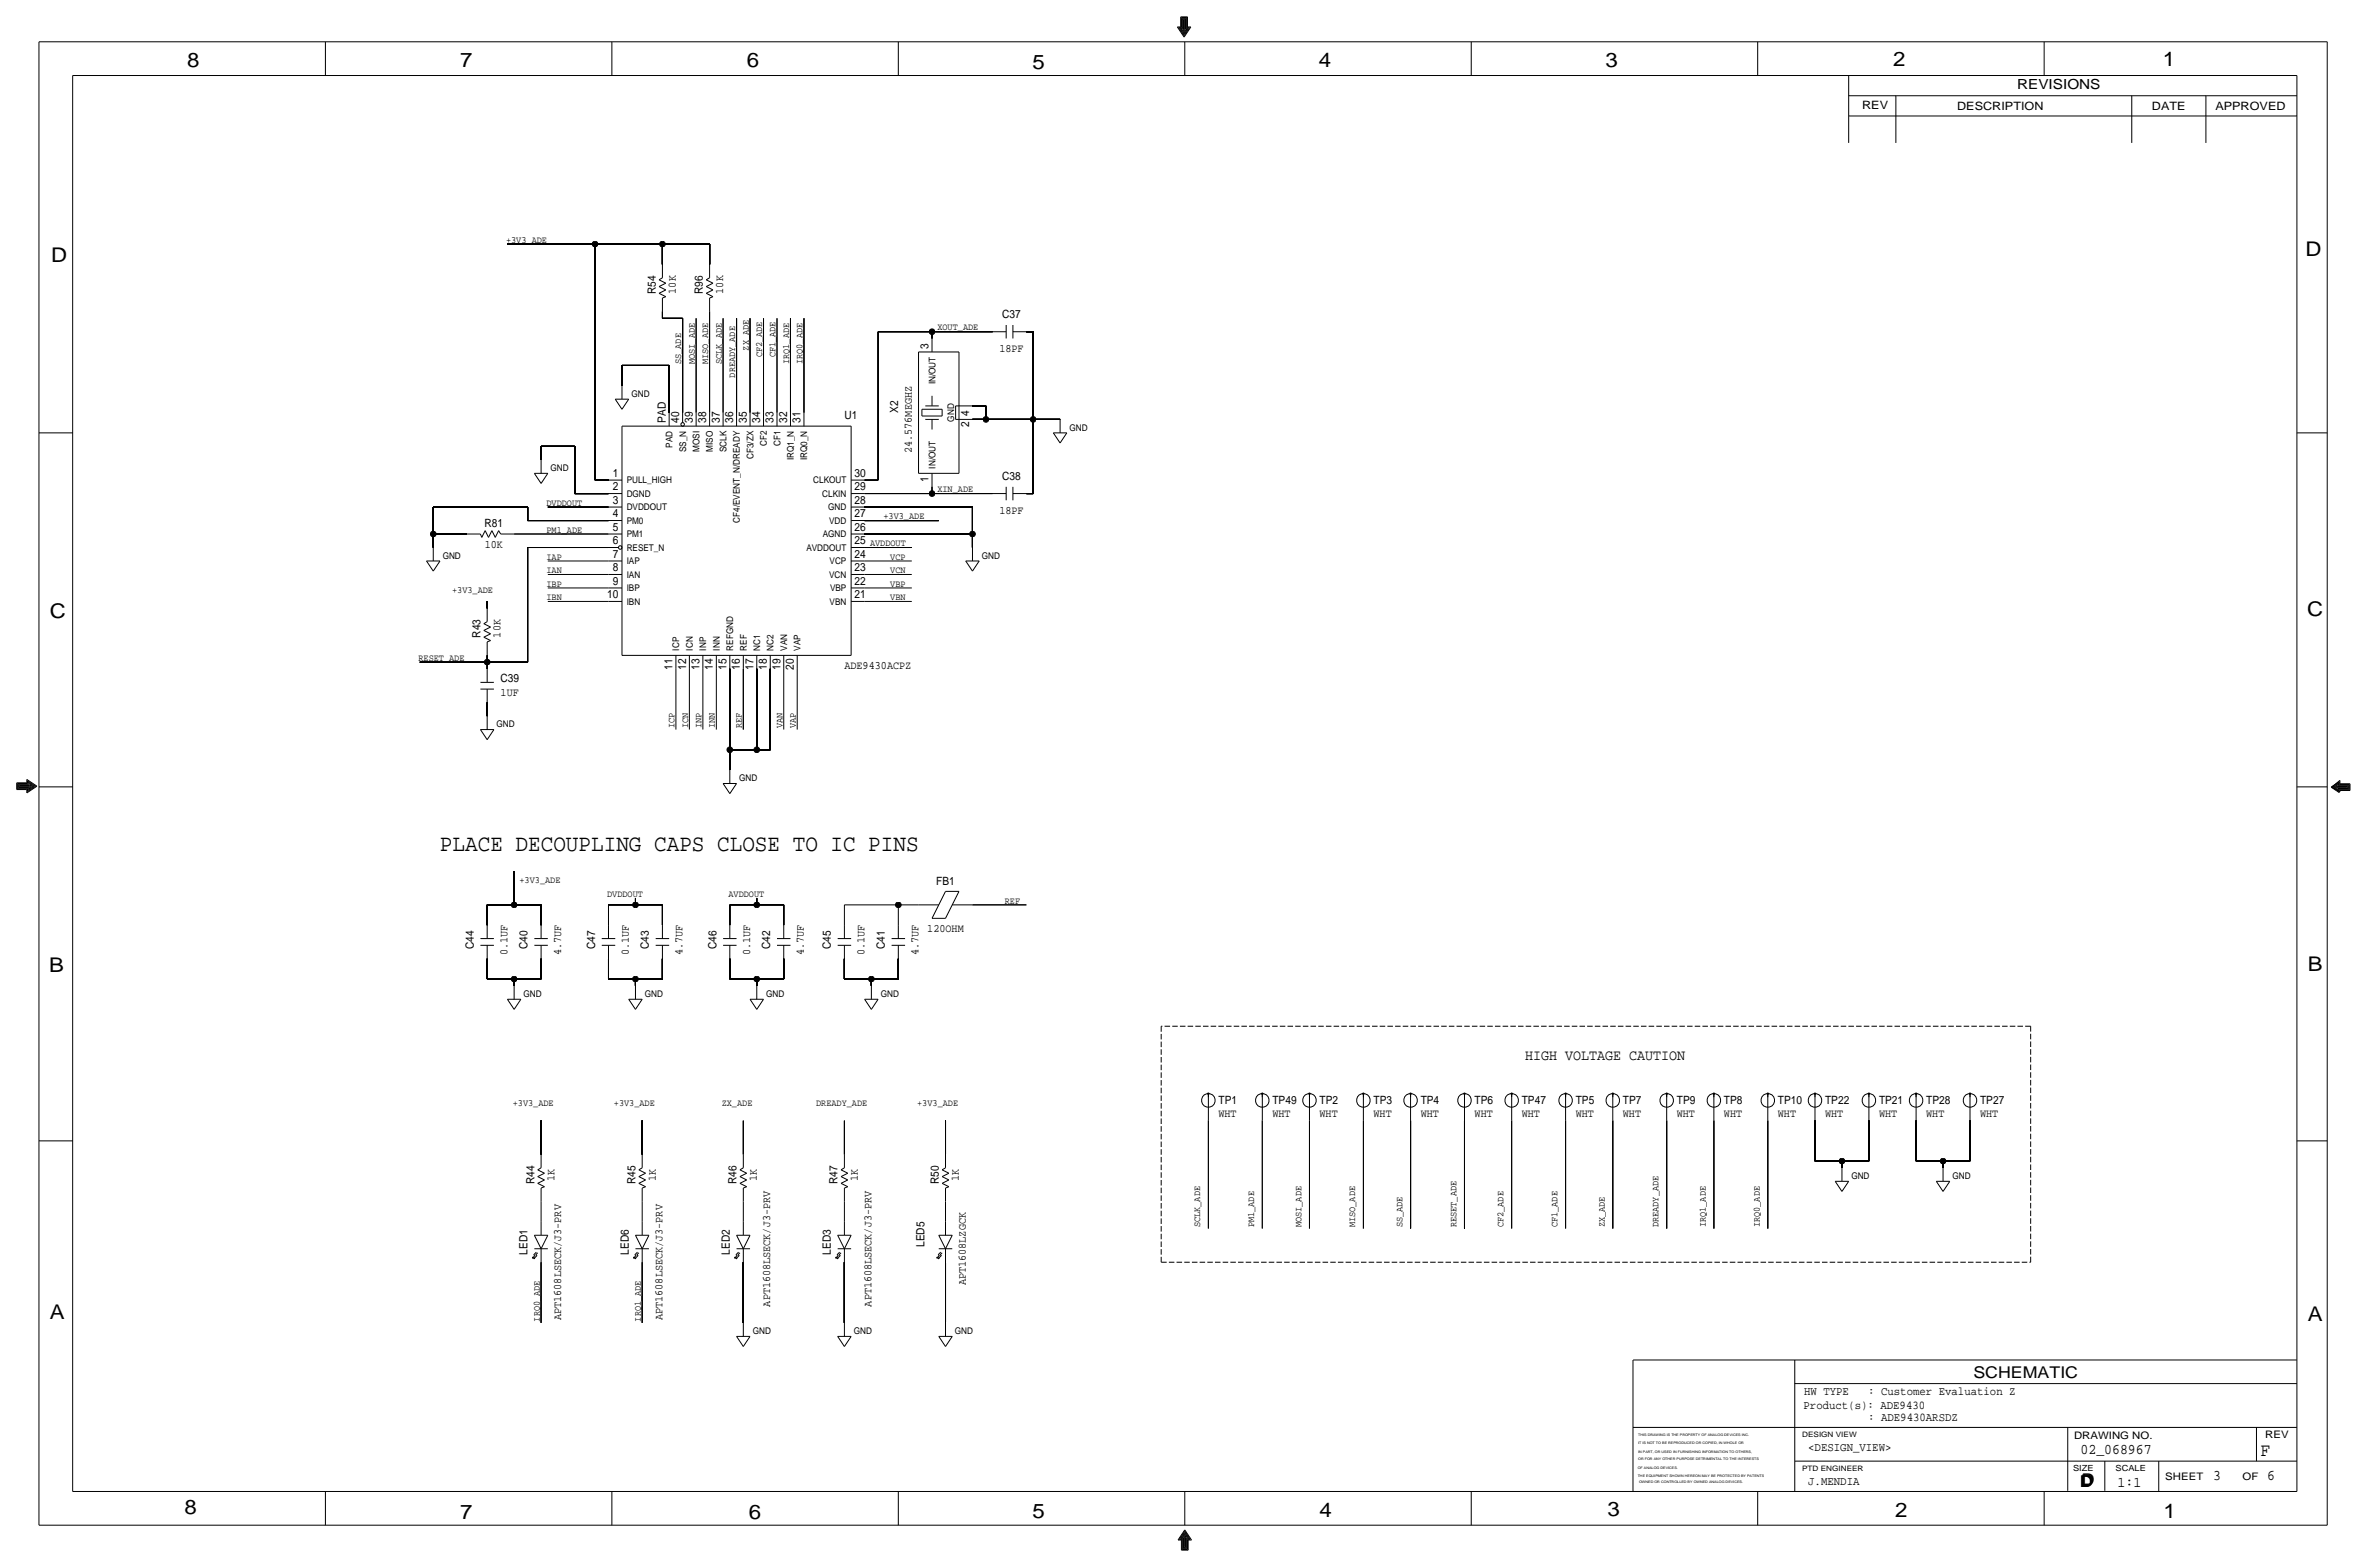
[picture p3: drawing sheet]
<svg xmlns="http://www.w3.org/2000/svg" width="892mm" height="590mm" viewBox="0 0 892 590" stroke-linecap="round" stroke-linejoin="round" font-family="sans-serif">
<defs><g id="words">
<text font-size="8.9" x="165.8" y="320.5">PLACE DECOUPLING CAPS CLOSE TO IC PINS</text>
<g font-size="7.6">
<text x="70.6" y="25.4">8</text>
<text x="173.4" y="25.4">7</text>
<text x="281.4" y="25.1">6</text>
<text x="389.1" y="26.2">5</text>
<text x="497" y="25.4">4</text>
<text x="605" y="25.1">3</text>
<text x="713.4" y="24.9">2</text>
<text x="815" y="24.9">1</text>
<text x="19.3" y="98.8">D</text>
<text x="868.9" y="96.5">D</text>
<text x="18.7" y="232.7">C</text>
<text x="869.4" y="232.2">C</text>
<text x="869.6" y="365.8">B</text>
<text x="18.5" y="366">B</text>
<text x="18.7" y="496.8">A</text>
<text x="869.6" y="497.6">A</text>
<text x="69.5" y="570.5">8</text>
<text x="173.4" y="572.3">7</text>
<text x="282.1" y="572.3">6</text>
<text x="389.1" y="571.8">5</text>
<text x="497.3" y="571.5">4</text>
<text x="605.7" y="571.2">3</text>
<text x="714.2" y="571.5">2</text>
<text x="815.3" y="572">1</text>
</g>
<text font-size="7" x="851.9" y="548.4">F</text>
<g font-size="6.1">
<text x="743.7" y="518.9">SCHEMATIC</text>
<text x="783.8" y="560.3">D</text>
<text x="784.3" y="559.8">D</text>
</g>
<g font-size="5.6">
<text x="574.8" y="399.3">HIGH VOLTAGE CAUTION</text>
<text x="784" y="547.9">02_068967</text>
<text x="834.1" y="557.5">3</text>
<text x="854.4" y="557.5">6</text>
<text x="798" y="560.1">1:1</text>
</g>
<text font-size="5.2" x="760.2" y="33.5">REVISIONS</text>
<g font-size="4.5">
<text x="679.9" y="525.5">HW TYPE</text>
<text x="704" y="525.5">: Customer Evaluation Z</text>
<text x="679.7" y="530.9">Product(s): ADE9430</text>
<text x="704" y="535.2">: ADE9430ARSDZ</text>
<text x="681.4" y="546.6">&lt;DESIGN_VIEW&gt;</text>
<text x="681.4" y="559.3">J.MENDIA</text>
</g>
<g font-size="4.3">
<text x="701.8" y="41.1">REV</text>
<text x="737.6" y="41.4">DESCRIPTION</text>
<text x="811" y="41.4">DATE</text>
<text x="834.8" y="41.4">APPROVED</text>
<text x="247.1" y="110.7" transform="rotate(-90 247.1 110.7)">R54</text>
<text x="254.7" y="110.6" transform="rotate(-90 254.7 110.6)">10K</text>
<text x="264.9" y="110.7" transform="rotate(-90 264.9 110.7)">R96</text>
<text x="272.5" y="110.6" transform="rotate(-90 272.5 110.6)">10K</text>
<text x="377.7" y="119.9">C37</text>
<text x="350" y="131.3" transform="rotate(-90 350 131.3)">3</text>
<text x="376.6" y="132.6">18PF</text>
<text x="338.5" y="155.4" transform="rotate(-90 338.5 155.4)">X2</text>
<text x="250.9" y="159.3" transform="rotate(-90 250.9 159.3)">PAD</text>
<text x="256" y="159.3" transform="rotate(-90 256 159.3)">40</text>
<text x="261.1" y="159.3" transform="rotate(-90 261.1 159.3)">39</text>
<text x="266.1" y="159.3" transform="rotate(-90 266.1 159.3)">38</text>
<text x="271.2" y="159.3" transform="rotate(-90 271.2 159.3)">37</text>
<text x="276.3" y="159.3" transform="rotate(-90 276.3 159.3)">36</text>
<text x="281.4" y="159.3" transform="rotate(-90 281.4 159.3)">35</text>
<text x="286.5" y="159.3" transform="rotate(-90 286.5 159.3)">34</text>
<text x="291.5" y="159.3" transform="rotate(-90 291.5 159.3)">33</text>
<text x="296.6" y="159.3" transform="rotate(-90 296.6 159.3)">32</text>
<text x="301.7" y="159.3" transform="rotate(-90 301.7 159.3)">31</text>
<text x="318.2" y="158">U1</text>
<text x="365.2" y="160.9" transform="rotate(-90 365.2 160.9)">2</text>
<text x="365.2" y="156.7" transform="rotate(-90 365.2 156.7)">4</text>
<text x="343.6" y="170.7" transform="rotate(-90 343.6 170.7)">24.576MEGHZ</text>
<text x="231" y="179.6">1</text>
<text x="322" y="179.6">30</text>
<text x="231" y="184.7">2</text>
<text x="322" y="184.7">29</text>
<text x="350" y="181.7" transform="rotate(-90 350 181.7)">1</text>
<text x="377.7" y="180.8">C38</text>
<text x="231" y="189.7">3</text>
<text x="322" y="189.7">28</text>
<text x="231" y="194.8">4</text>
<text x="322" y="194.8">27</text>
<text x="376.6" y="193.5">18PF</text>
<text x="182.6" y="198.6">R81</text>
<text x="231" y="199.9">5</text>
<text x="322" y="199.9">26</text>
<text x="182.7" y="206.2">10K</text>
<text x="231" y="205">6</text>
<text x="322" y="205">25</text>
<text x="231" y="210.1">7</text>
<text x="231" y="215.1">8</text>
<text x="322" y="210.1">24</text>
<text x="322" y="215.1">23</text>
<text x="231" y="220.2">9</text>
<text x="322" y="220.2">22</text>
<text x="228.9" y="225.3">10</text>
<text x="322" y="225.3">21</text>
<text x="181.1" y="240.2" transform="rotate(-90 181.1 240.2)">R43</text>
<text x="188.7" y="240.2" transform="rotate(-90 188.7 240.2)">10K</text>
<text x="318.2" y="252">ADE9430ACPZ</text>
<text x="188.7" y="257">C39</text>
<text x="253.4" y="252.4" transform="rotate(-90 253.4 252.4)">11</text>
<text x="258.5" y="252.4" transform="rotate(-90 258.5 252.4)">12</text>
<text x="263.6" y="252.4" transform="rotate(-90 263.6 252.4)">13</text>
<text x="268.7" y="252.4" transform="rotate(-90 268.7 252.4)">14</text>
<text x="273.8" y="252.4" transform="rotate(-90 273.8 252.4)">15</text>
<text x="278.8" y="252.4" transform="rotate(-90 278.8 252.4)">16</text>
<text x="283.9" y="252.4" transform="rotate(-90 283.9 252.4)">17</text>
<text x="289" y="252.4" transform="rotate(-90 289 252.4)">18</text>
<text x="294.1" y="252.4" transform="rotate(-90 294.1 252.4)">19</text>
<text x="299.2" y="252.4" transform="rotate(-90 299.2 252.4)">20</text>
<text x="188.7" y="262.1">1UF</text>
<text x="352.8" y="333.2">FB1</text>
<text x="349.4" y="351">120OHM</text>
<text x="178.5" y="357.6" transform="rotate(-90 178.5 357.6)">C44</text>
<text x="191.2" y="359.8" transform="rotate(-90 191.2 359.8)">0.1UF</text>
<text x="198.8" y="357.6" transform="rotate(-90 198.8 357.6)">C40</text>
<text x="211.5" y="359.8" transform="rotate(-90 211.5 359.8)">4.7UF</text>
<text x="224.2" y="357.6" transform="rotate(-90 224.2 357.6)">C47</text>
<text x="236.9" y="359.8" transform="rotate(-90 236.9 359.8)">0.1UF</text>
<text x="244.6" y="357.6" transform="rotate(-90 244.6 357.6)">C43</text>
<text x="257.3" y="359.8" transform="rotate(-90 257.3 359.8)">4.7UF</text>
<text x="270" y="357.6" transform="rotate(-90 270 357.6)">C46</text>
<text x="282.7" y="359.8" transform="rotate(-90 282.7 359.8)">0.1UF</text>
<text x="290.3" y="357.6" transform="rotate(-90 290.3 357.6)">C42</text>
<text x="303" y="359.8" transform="rotate(-90 303 359.8)">4.7UF</text>
<text x="313.1" y="357.6" transform="rotate(-90 313.1 357.6)">C45</text>
<text x="325.8" y="359.8" transform="rotate(-90 325.8 359.8)">0.1UF</text>
<text x="333.5" y="357.6" transform="rotate(-90 333.5 357.6)">C41</text>
<text x="346.2" y="359.8" transform="rotate(-90 346.2 359.8)">4.7UF</text>
<text x="459.2" y="415.8">TP1</text>
<text x="479.5" y="415.8">TP49</text>
<text x="497.3" y="415.8">TP2</text>
<text x="517.6" y="415.8">TP3</text>
<text x="535.4" y="415.8">TP4</text>
<text x="555.7" y="415.8">TP6</text>
<text x="573.5" y="415.8">TP47</text>
<text x="593.8" y="415.8">TP5</text>
<text x="611.6" y="415.8">TP7</text>
<text x="631.9" y="415.8">TP9</text>
<text x="649.7" y="415.8">TP8</text>
<text x="670" y="415.8">TP10</text>
<text x="687.8" y="415.8">TP22</text>
<text x="708.1" y="415.8">TP21</text>
<text x="725.9" y="415.8">TP28</text>
<text x="746.2" y="415.8">TP27</text>
<text x="459.2" y="420.9">WHT</text>
<text x="479.5" y="420.9">WHT</text>
<text x="497.3" y="420.9">WHT</text>
<text x="517.6" y="420.9">WHT</text>
<text x="535.4" y="420.9">WHT</text>
<text x="555.7" y="420.9">WHT</text>
<text x="573.5" y="420.9">WHT</text>
<text x="593.8" y="420.9">WHT</text>
<text x="611.6" y="420.9">WHT</text>
<text x="631.9" y="420.9">WHT</text>
<text x="649.7" y="420.9">WHT</text>
<text x="670" y="420.9">WHT</text>
<text x="687.8" y="420.9">WHT</text>
<text x="708.1" y="420.9">WHT</text>
<text x="725.9" y="420.9">WHT</text>
<text x="746.2" y="420.9">WHT</text>
<text x="201.4" y="446" transform="rotate(-90 201.4 446)">R44</text>
<text x="209" y="444.8" transform="rotate(-90 209 444.8)">1K</text>
<text x="239.5" y="446" transform="rotate(-90 239.5 446)">R45</text>
<text x="247.1" y="444.8" transform="rotate(-90 247.1 444.8)">1K</text>
<text x="277.6" y="446" transform="rotate(-90 277.6 446)">R46</text>
<text x="285.2" y="444.8" transform="rotate(-90 285.2 444.8)">1K</text>
<text x="315.7" y="446" transform="rotate(-90 315.7 446)">R47</text>
<text x="323.3" y="444.8" transform="rotate(-90 323.3 444.8)">1K</text>
<text x="353.8" y="446" transform="rotate(-90 353.8 446)">R50</text>
<text x="361.4" y="444.8" transform="rotate(-90 361.4 444.8)">1K</text>
<text x="198.8" y="472.6" transform="rotate(-90 198.8 472.6)">LED1</text>
<text x="236.9" y="472.6" transform="rotate(-90 236.9 472.6)">LED6</text>
<text x="275" y="472.6" transform="rotate(-90 275 472.6)">LED2</text>
<text x="313.1" y="472.6" transform="rotate(-90 313.1 472.6)">LED3</text>
<text x="348.3" y="469.8" transform="rotate(-90 348.3 469.8)">LED5</text>
<text x="363.9" y="484.2" transform="rotate(-90 363.9 484.2)">APT1608LZGCK</text>
<text x="211.5" y="497.3" transform="rotate(-90 211.5 497.3)">APT1608LSECK/J3-PRV</text>
<text x="249.6" y="497.3" transform="rotate(-90 249.6 497.3)">APT1608LSECK/J3-PRV</text>
<text x="290.3" y="492.2" transform="rotate(-90 290.3 492.2)">APT1608LSECK/J3-PRV</text>
<text x="328.4" y="492.2" transform="rotate(-90 328.4 492.2)">APT1608LSECK/J3-PRV</text>
</g>
<g font-size="3.9">
<text x="781.6" y="542.1">DRAWING NO.</text>
<text x="853.6" y="541.8">REV</text>
<text x="816" y="557.4">SHEET</text>
<text x="845.1" y="557.5">OF</text>
</g>
<g font-size="3.6">
<text x="190.7" y="91.4">+3V3_ADE</text>
<text x="353.3" y="124.5">XOUT_ADE</text>
<text x="256.7" y="137.2" transform="rotate(-90 256.7 137.2)">SS_ADE</text>
<text x="261.8" y="137.2" transform="rotate(-90 261.8 137.2)">MOSI_ADE</text>
<text x="266.9" y="137.2" transform="rotate(-90 266.9 137.2)">MISO_ADE</text>
<text x="272" y="137.2" transform="rotate(-90 272 137.2)">SCLK_ADE</text>
<text x="282.1" y="132.1" transform="rotate(-90 282.1 132.1)">ZX_ADE</text>
<text x="287.2" y="134.6" transform="rotate(-90 287.2 134.6)">CF2_ADE</text>
<text x="292.3" y="134.6" transform="rotate(-90 292.3 134.6)">CF1_ADE</text>
<text x="297.4" y="137.2" transform="rotate(-90 297.4 137.2)">IRQ1_ADE</text>
<text x="302.5" y="137.2" transform="rotate(-90 302.5 137.2)">IRQ0_ADE</text>
<text x="277.1" y="142.2" transform="rotate(-90 277.1 142.2)">DREADY_ADE</text>
<text x="353.3" y="185.4">XIN_ADE</text>
<text x="205.9" y="190.5">DVDDOUT</text>
<text x="332.9" y="195.6">+3V3_ADE</text>
<text x="205.9" y="200.7">PM1_ADE</text>
<text x="327.9" y="205.7">AVDDOUT</text>
<text x="205.9" y="210.8">IAP</text>
<text x="205.9" y="215.9">IAN</text>
<text x="335.5" y="215.9">VCN</text>
<text x="335.5" y="210.8">VCP</text>
<text x="205.9" y="221">IBP</text>
<text x="335.5" y="221">VBP</text>
<text x="170.4" y="223.5">+3V3_ADE</text>
<text x="205.9" y="226.1">IBN</text>
<text x="335.5" y="226.1">VBN</text>
<text x="157.7" y="248.9">RESET_ADE</text>
<text x="254.2" y="274.3" transform="rotate(-90 254.2 274.3)">ICP</text>
<text x="259.3" y="274.3" transform="rotate(-90 259.3 274.3)">ICN</text>
<text x="264.4" y="274.3" transform="rotate(-90 264.4 274.3)">INP</text>
<text x="269.4" y="274.3" transform="rotate(-90 269.4 274.3)">INN</text>
<text x="279.6" y="274.3" transform="rotate(-90 279.6 274.3)">REF</text>
<text x="294.8" y="274.3" transform="rotate(-90 294.8 274.3)">VAN</text>
<text x="299.9" y="274.3" transform="rotate(-90 299.9 274.3)">VAP</text>
<text x="195.8" y="332.7">+3V3_ADE</text>
<text x="228.8" y="337.8">DVDDOUT</text>
<text x="274.5" y="337.8">AVDDOUT</text>
<text x="378.7" y="340.4">REF</text>
<text x="193.2" y="416.6">+3V3_ADE</text>
<text x="231.3" y="416.6">+3V3_ADE</text>
<text x="272" y="416.6">ZX_ADE</text>
<text x="307.5" y="416.6">DREADY_ADE</text>
<text x="345.6" y="416.6">+3V3_ADE</text>
<text x="452.3" y="462.3" transform="rotate(-90 452.3 462.3)">SCLK_ADE</text>
<text x="472.6" y="462.3" transform="rotate(-90 472.6 462.3)">PM1_ADE</text>
<text x="490.4" y="462.3" transform="rotate(-90 490.4 462.3)">MOSI_ADE</text>
<text x="510.7" y="462.3" transform="rotate(-90 510.7 462.3)">MISO_ADE</text>
<text x="528.5" y="462.3" transform="rotate(-90 528.5 462.3)">SS_ADE</text>
<text x="548.8" y="462.3" transform="rotate(-90 548.8 462.3)">RESET_ADE</text>
<text x="566.6" y="462.3" transform="rotate(-90 566.6 462.3)">CF2_ADE</text>
<text x="586.9" y="462.3" transform="rotate(-90 586.9 462.3)">CF1_ADE</text>
<text x="604.7" y="462.3" transform="rotate(-90 604.7 462.3)">ZX_ADE</text>
<text x="625" y="462.3" transform="rotate(-90 625 462.3)">DREADY_ADE</text>
<text x="642.8" y="462.3" transform="rotate(-90 642.8 462.3)">IRQ1_ADE</text>
<text x="663.1" y="462.3" transform="rotate(-90 663.1 462.3)">IRQ0_ADE</text>
<text x="203.4" y="497.8" transform="rotate(-90 203.4 497.8)">IRQ0_ADE</text>
<text x="241.5" y="497.8" transform="rotate(-90 241.5 497.8)">IRQ1_ADE</text>
</g>
<g font-size="3.5">
<text x="237.9" y="149.5">GND</text>
<text x="352.5" y="144.8" transform="rotate(-90 352.5 144.8)">IN/OUT</text>
<text x="359.6" y="158.9" transform="rotate(-90 359.6 158.9)">GND</text>
<text x="403" y="162.2">GND</text>
<text x="253.4" y="168.6" transform="rotate(-90 253.4 168.6)">PAD</text>
<text x="258.5" y="170.4" transform="rotate(-90 258.5 170.4)">SS_N</text>
<text x="263.6" y="170.2" transform="rotate(-90 263.6 170.2)">MOSI</text>
<text x="268.7" y="170.2" transform="rotate(-90 268.7 170.2)">MISO</text>
<text x="273.8" y="170.4" transform="rotate(-90 273.8 170.4)">SCLK</text>
<text x="283.9" y="172.9" transform="rotate(-90 283.9 172.9)">CF3/ZX</text>
<text x="289" y="168.1" transform="rotate(-90 289 168.1)">CF2</text>
<text x="294.1" y="168.1" transform="rotate(-90 294.1 168.1)">CF1</text>
<text x="299.2" y="173.4" transform="rotate(-90 299.2 173.4)">IRQ1_N</text>
<text x="304.2" y="173.4" transform="rotate(-90 304.2 173.4)">IRQ0_N</text>
<text x="207.5" y="177.4">GND</text>
<text x="352.5" y="176.5" transform="rotate(-90 352.5 176.5)">IN/OUT</text>
<text x="236.2" y="182.1">PULL_HIGH</text>
<text x="306.5" y="182.1">CLKOUT</text>
<text x="236.2" y="187.2">DGND</text>
<text x="309.9" y="187.2">CLKIN</text>
<text x="236.2" y="197.4">PM0</text>
<text x="236.2" y="192.3">DVDDOUT</text>
<text x="278.8" y="196.9" transform="rotate(-90 278.8 196.9)">CF4/EVENT_N/DREADY</text>
<text x="312.1" y="192.3">GND</text>
<text x="312.5" y="197.4">VDD</text>
<text x="236.2" y="202.4">PM1</text>
<text x="310.1" y="202.4">AGND</text>
<text x="236.2" y="207.5">RESET_N</text>
<text x="303.9" y="207.5">AVDDOUT</text>
<text x="166.8" y="210.5">GND</text>
<text x="236.2" y="212.6">IAP</text>
<text x="312.6" y="212.6">VCP</text>
<text x="370" y="210.5">GND</text>
<text x="236.2" y="217.7">IAN</text>
<text x="312.5" y="217.7">VCN</text>
<text x="236.2" y="227.8">IBN</text>
<text x="236.2" y="222.8">IBP</text>
<text x="312.6" y="227.8">VBN</text>
<text x="312.8" y="222.8">VBP</text>
<text x="256" y="245.1" transform="rotate(-90 256 245.1)">ICP</text>
<text x="261.1" y="245.1" transform="rotate(-90 261.1 245.1)">ICN</text>
<text x="266.1" y="245.1" transform="rotate(-90 266.1 245.1)">INP</text>
<text x="271.2" y="245.1" transform="rotate(-90 271.2 245.1)">INN</text>
<text x="276.3" y="245.1" transform="rotate(-90 276.3 245.1)">REFGND</text>
<text x="281.4" y="245.1" transform="rotate(-90 281.4 245.1)">REF</text>
<text x="286.5" y="245.1" transform="rotate(-90 286.5 245.1)">NC1</text>
<text x="291.5" y="245.1" transform="rotate(-90 291.5 245.1)">NC2</text>
<text x="296.6" y="245.1" transform="rotate(-90 296.6 245.1)">VAN</text>
<text x="301.7" y="245.1" transform="rotate(-90 301.7 245.1)">VAP</text>
<text x="187.1" y="274">GND</text>
<text x="278.6" y="294.3">GND</text>
<text x="197.3" y="375.6">GND</text>
<text x="243" y="375.6">GND</text>
<text x="288.7" y="375.6">GND</text>
<text x="331.9" y="375.6">GND</text>
<text x="697.7" y="444.1">GND</text>
<text x="735.8" y="444.1">GND</text>
<text x="283.7" y="502.6">GND</text>
<text x="321.8" y="502.6">GND</text>
<text x="359.9" y="502.6">GND</text>
</g>
<g font-size="3.2">
<text x="781.3" y="554">SIZE</text>
<text x="797.3" y="554">SCALE</text>
</g>
<g font-size="2.8">
<text x="679.1" y="541.3">DESIGN VIEW</text>
<text x="679.1" y="554">PTD ENGINEER</text>
</g>
<g font-size="1.3">
<text x="617.3" y="543.9">IT IS NOT TO BE REPRODUCED OR COPIED, IN WHOLE OR</text>
<text x="617.3" y="541.1">THIS DRAWING IS THE PROPERTY OF ANALOG DEVICES INC.</text>
<text x="617.3" y="550">OR FOR ANY OTHER PURPOSE DETRIMENTAL TO THE INTERESTS</text>
<text x="617.3" y="547.2">IN PART, OR USED IN FURNISHING INFORMATION TO OTHERS,</text>
<text x="617.2" y="553.2">OF ANALOG DEVICES.</text>
<text x="617.2" y="556.3">THE EQUIPMENT SHOWN HEREON MAY BE PROTECTED BY PATENTS</text>
<text x="617.7" y="558.8">OWNED OR CONTROLLED BY OWNED ANALOG DEVICES.</text>
</g>
</g></defs>
<!-- layer: Nets -->
<g fill="none" stroke="#000" stroke-width=".38">
<path d="M191.2 91.9h33zM224.2 91.9h25.4zM224.2 91.9v88.9zM249.6 91.9v7.7zM249.6 91.9h17.8zM267.4 91.9v7.7zM249.6 117.3v2.6zM249.6 119.9h7.7zM257.3 119.9v35.5zM262.3 119.9v35.5zM267.4 117.3v38.1zM272.5 119.9v35.5z"/>
<path d="M277.6 119.9v35.5zM282.7 119.9v35.5zM287.7 119.9v35.5zM292.8 119.9v35.5zM297.9 119.9v35.5zM303 119.9v35.5zM234.4 137.7v7.6zM234.4 137.7h17.8zM252.2 137.7v17.7zM330.9 125h20.3zM330.9 125v55.8zM351.2 125v2.5z"/>
<path d="M351.2 125h22.9zM386.8 125h2.5zM389.3 125v33zM366.5 152.9h5.1zM366.5 158h5.1zM371.6 158h17.7zM371.6 152.9v5.1zM389.3 158h10.2zM389.3 158v27.9zM203.9 168.1v5.1zM203.9 168.1h12.7zM216.6 168.1v17.8z"/>
<path d="M163.3 191v10.2zM163.3 191h35.5zM198.8 191v5.1zM198.8 196.1h30.5zM206.5 191h22.8zM216.6 185.9h12.7zM224.2 180.8h5.1zM325.8 191h40.7zM325.8 196.1h28zM325.8 185.9h25.4zM325.8 180.8h5.1zM351.2 183.4v2.5z"/>
<path d="M351.2 185.9h22.9zM366.5 191v10.2zM386.8 185.9h2.5zM163.3 201.2v5zM163.3 201.2h12.7zM193.8 201.2h35.5zM198.8 206.2v43.2zM198.8 206.2h30.5zM206.5 211.3h22.8zM206.5 216.4h22.8zM325.8 201.2h40.7zM325.8 206.2h17.8z"/>
<path d="M325.8 216.4h17.8zM325.8 211.3h17.8zM366.5 201.2v5zM183.6 226.6v2.5zM206.5 221.5h22.8zM206.5 226.6h22.8zM325.8 226.6h17.8zM325.8 221.5h17.8zM158.2 249.4h25.4zM183.6 246.9v2.5zM183.6 249.4v2.6zM183.6 249.4h15.2z"/>
<path d="M254.7 252v22.8zM259.8 252v22.8zM264.9 252v22.8zM270 252v22.8zM275 252v30.4zM280.1 252v22.8zM285.2 252v30.4zM290.3 252v30.4zM295.4 252v22.8zM300.4 252v22.8zM183.6 264.7v5zM275 282.4v7.7z"/>
<path d="M275 282.4h10.2zM285.2 282.4h5.1zM193.8 328.2v12.7zM239.5 338.3v2.6zM285.2 338.3v2.6zM183.6 340.9v7.6zM183.6 340.9h10.2zM193.8 340.9h10.1zM203.9 340.9v7.6zM229.3 340.9v7.6zM229.3 340.9h10.2zM239.5 340.9h10.1z"/>
<path d="M249.6 340.9v7.6zM275 340.9v7.6zM275 340.9h10.2zM285.2 340.9h10.2zM295.4 340.9v7.6zM318.2 340.9v7.6zM318.2 340.9h20.3zM338.5 340.9v7.6zM338.5 340.9h7.7zM366.5 340.9h20.3zM183.6 368.8h10.2zM183.6 361.2v7.6z"/>
<path d="M193.8 368.8v2.5zM193.8 368.8h10.1zM203.9 361.2v7.6zM229.3 368.8h10.2zM229.3 361.2v7.6zM239.5 368.8v2.5zM239.5 368.8h10.1zM249.6 361.2v7.6zM275 361.2v7.6zM275 368.8h10.2zM285.2 368.8v2.5zM285.2 368.8h10.2z"/>
<path d="M295.4 361.2v7.6zM318.2 368.8h10.2zM318.2 361.2v7.6zM328.4 368.8v2.5zM328.4 368.8h10.1zM338.5 361.2v7.6zM203.9 422.1v12.7zM242 422.1v12.7zM280.1 422.1v12.7zM318.2 422.1v12.7zM356.3 422.1v12.7zM455.4 422.1v40.7z"/>
<path d="M475.7 422.1v40.7zM493.5 422.1v40.7zM513.8 422.1v40.7zM531.6 422.1v40.7zM551.9 422.1v40.7zM569.7 422.1v40.7zM590 422.1v40.7zM607.8 422.1v40.7zM628.1 422.1v40.7zM645.9 422.1v40.7zM666.2 422.1v40.7zM684 422.1v15.3z"/>
<path d="M684 437.4h10.1zM694.1 437.4v2.5zM694.1 437.4h10.2zM704.3 422.1v15.3zM722.1 422.1v15.3zM722.1 437.4h10.1zM732.2 437.4v2.5zM732.2 437.4h10.2zM742.4 422.1v15.3zM203.9 452.6v7.6zM242 452.6v7.6zM280.1 452.6v7.6z"/>
<path d="M318.2 452.6v7.6zM356.3 452.6v7.6zM203.9 475.5v22.8zM242 475.5v22.8zM280.1 475.5v22.8zM318.2 475.5v22.8zM356.3 475.5v22.8z"/>
</g>
<path d="M437.6 386.6v88.9M765.3 386.6h-327.7M437.6 475.5h327.7M765.3 475.5v-88.9" fill="none" stroke="#000" stroke-width=".38" stroke-dasharray="2.1 .8" stroke-linecap="butt"/>
<g fill="#000" stroke="#000" stroke-width=".38">
<circle cx="224.2" cy="91.9" r="1.07"/>
<circle cx="249.6" cy="91.9" r="1.07"/>
<circle cx="351.2" cy="125" r="1.07"/>
<circle cx="371.6" cy="158" r="1.07"/>
<circle cx="389.3" cy="158" r="1.07"/>
<circle cx="351.2" cy="185.9" r="1.07"/>
<circle cx="163.3" cy="201.2" r="1.07"/>
<circle cx="366.5" cy="201.2" r="1.07"/>
<circle cx="183.6" cy="249.4" r="1.07"/>
<circle cx="275" cy="282.4" r="1.07"/>
<circle cx="285.2" cy="282.4" r="1.07"/>
<circle cx="193.8" cy="340.9" r="1.07"/>
<circle cx="239.5" cy="340.9" r="1.07"/>
<circle cx="285.2" cy="340.9" r="1.07"/>
<circle cx="338.5" cy="340.9" r="1.07"/>
<circle cx="193.8" cy="368.8" r="1.07"/>
<circle cx="239.5" cy="368.8" r="1.07"/>
<circle cx="285.2" cy="368.8" r="1.07"/>
<circle cx="328.4" cy="368.8" r="1.07"/>
<circle cx="694.1" cy="437.4" r="1.07"/>
<circle cx="732.2" cy="437.4" r="1.07"/>
</g>
<!-- layer: Components -->
<g fill="none" stroke="#000" stroke-width=".38">
<path d="M249.6 99.6v5zM267.4 99.6v5zM248.4 105.4l1.2-.8zM248.4 105.4l2.5 1.3zM248.4 107.9l2.5-1.2zM248.4 107.9l2.5 1.3zM248.4 110.5l2.5-1.3zM248.4 110.5l2.5 1.3zM249.6 112.3v5zM249.6 112.3l1.3-.5zM266.1 105.4l1.3-.8zM266.1 105.4l2.6 1.3z"/>
<path d="M266.1 107.9l2.6-1.2zM266.1 107.9l2.6 1.3zM266.1 110.5l2.6-1.3zM266.1 110.5l2.6 1.3zM267.4 112.3v5zM267.4 112.3l1.3-.5zM346.2 132.6v45.7zM346.2 132.6h15.2zM351.2 127.5v5.1zM361.4 132.6v45.7zM374.1 125h5.1zM379.2 122.4v5.1z"/>
<path d="M381.7 125h5.1zM381.7 122.4v5.1zM231.9 150.4l2.5 3.8zM231.9 150.4h5zM234.4 145.3v5.1zM236.9 150.4l-2.5 3.8zM252.2 155.4v5.1zM257.3 155.4v3.8zM262.3 155.4v5.1zM267.4 155.4v5.1zM272.5 155.4v5.1zM277.6 155.4v5.1z"/>
<path d="M282.7 155.4v5.1zM287.7 155.4v5.1zM292.8 155.4v5.1zM297.9 155.4v5.1zM303 155.4v5.1zM347.4 156.7h7.6zM347.4 154.2h7.6zM347.4 154.2v2.5zM348.7 152.9h5.1zM348.7 158h5.1zM351.2 149.1v3.8zM351.2 158v3.8z"/>
<path d="M355 154.2v2.5zM360.1 152.9h1.3zM360.1 152.9v5.1zM360.1 158h1.3zM361.4 152.9h5.1zM361.4 158h5.1zM399.5 158v5.1zM201.4 178.3l2.5 3.8zM201.4 178.3h5.1zM203.9 173.2v5.1zM206.5 178.3l-2.6 3.8zM234.4 160.5h86.4z"/>
<path d="M234.4 160.5v86.4zM320.8 160.5v86.4zM346.2 178.3h15.2zM351.2 178.3v5.1zM397 163.1l2.5 3.8zM397 163.1h5zM402 163.1l-2.5 3.8zM182.8 199.9l1.3 2.5zM182.8 199.9l-1.2 2.5zM185.4 199.9l1.2 2.5zM185.4 199.9l-1.3 2.5zM187.9 199.9l.8 1.3z"/>
<path d="M187.9 199.9l-1.3 2.5zM229.3 196.1h5.1zM229.3 191h5.1zM229.3 185.9h5.1zM229.3 180.8h5.1zM320.8 180.8h5zM320.8 185.9h5zM320.8 191h5zM320.8 196.1h5zM374.1 185.9h5.1zM379.2 183.4v5.1zM381.7 185.9h5.1z"/>
<path d="M381.7 183.4v5.1zM160.7 211.3l2.6 3.8zM160.7 211.3h5.1zM163.3 206.2v5.1zM165.8 211.3l-2.5 3.8zM176 201.2h5.1zM181.1 201.2l.5 1.2zM188.7 201.2h5.1zM229.3 216.4h5.1zM229.3 211.3h5.1zM229.3 206.2h3.8zM229.3 201.2h5.1z"/>
<path d="M320.8 201.2h5zM320.8 206.2h5zM320.8 211.3h5zM320.8 216.4h5zM363.9 211.3l2.6 3.8zM363.9 211.3h5.1zM366.5 206.2v5.1zM369 211.3l-2.5 3.8zM182.3 234.9l1.3-.7zM182.3 234.9l2.6 1.3zM182.3 237.5l2.6-1.3zM182.3 237.5l2.6 1.3z"/>
<path d="M183.6 229.1v5.1zM229.3 226.6h5.1zM229.3 221.5h5.1zM320.8 221.5h5zM320.8 226.6h5zM181.1 257h5zM181.1 259.6h5zM182.3 240l2.6-1.2zM182.3 240l2.6 1.3zM183.6 259.6v5.1zM183.6 252v5zM183.6 241.8v5.1z"/>
<path d="M183.6 241.8l1.3-.5zM234.4 246.9h86.4zM254.7 246.9v5.1zM259.8 246.9v5.1zM264.9 246.9v5.1zM270 246.9v5.1zM275 246.9v5.1zM280.1 246.9v5.1zM285.2 246.9v5.1zM290.3 246.9v5.1zM295.4 246.9v5.1zM300.4 246.9v5.1z"/>
<path d="M181.1 274.8l2.5 3.8zM181.1 274.8h5zM183.6 269.7v5.1zM186.1 274.8l-2.5 3.8zM272.5 295.1l2.5 3.9zM272.5 295.1h5.1zM275 290.1v5zM277.6 295.1l-2.6 3.9zM356.3 335.8l-5.1 10.1zM356.3 335.8h5.1zM361.4 335.8l-5.1 10.1zM181.1 356.1h5z"/>
<path d="M181.1 353.6h5zM183.6 356.1v5.1zM183.6 348.5v5.1zM201.4 356.1h5.1zM201.4 353.6h5.1zM203.9 356.1v5.1zM203.9 348.5v5.1zM226.8 356.1h5.1zM226.8 353.6h5.1zM229.3 356.1v5.1zM229.3 348.5v5.1zM247.1 356.1h5.1z"/>
<path d="M247.1 353.6h5.1zM249.6 356.1v5.1zM249.6 348.5v5.1zM272.5 356.1h5.1zM272.5 353.6h5.1zM275 356.1v5.1zM275 348.5v5.1zM292.8 356.1h5.1zM292.8 353.6h5.1zM295.4 356.1v5.1zM295.4 348.5v5.1zM315.7 356.1h5.1z"/>
<path d="M315.7 353.6h5.1zM318.2 356.1v5.1zM318.2 348.5v5.1zM336 356.1h5.1zM336 353.6h5.1zM338.5 356.1v5.1zM338.5 348.5v5.1zM346.2 340.9h5zM351.2 340.9h2.6zM351.2 345.9h5.1zM358.9 340.9h2.5zM361.4 340.9h5.1z"/>
<path d="M191.2 376.4l2.6 3.8zM191.2 376.4h5.1zM193.8 371.3v5.1zM196.3 376.4l-2.5 3.8zM236.9 376.4l2.6 3.8zM236.9 376.4h5.1zM239.5 371.3v5.1zM242 376.4l-2.5 3.8zM282.7 376.4l2.5 3.8zM282.7 376.4h5zM285.2 371.3v5.1zM287.7 376.4l-2.5 3.8z"/>
<path d="M325.8 376.4l2.6 3.8zM325.8 376.4h5.1zM328.4 371.3v5.1zM330.9 376.4l-2.5 3.8zM455.4 412v10.1zM455.4 412v1.3zM475.7 412v10.1zM475.7 412v1.3zM493.5 412v10.1zM493.5 412v1.3zM513.8 412v10.1zM513.8 412v1.3z"/>
<path d="M531.6 412v10.1zM531.6 412v1.3zM551.9 412v10.1zM551.9 412v1.3zM569.7 412v10.1zM569.7 412v1.3zM590 412v10.1zM590 412v1.3zM607.8 412v10.1zM607.8 412v1.3zM628.1 412v10.1zM628.1 412v1.3z"/>
<path d="M645.9 412v10.1zM645.9 412v1.3zM666.2 412v10.1zM666.2 412v1.3zM684 412v10.1zM684 412v1.3zM704.3 412v10.1zM704.3 412v1.3zM722.1 412v10.1zM722.1 412v1.3zM742.4 412v10.1zM742.4 412v1.3z"/>
<path d="M203.9 434.8v5.1zM242 434.8v5.1zM280.1 434.8v5.1zM318.2 434.8v5.1zM356.3 434.8v5.1zM694.1 439.9v5.1zM732.2 439.9v5.1zM202.6 440.7l1.3-.8zM202.6 440.7l2.6 1.3zM202.6 443.2l2.6-1.2zM202.6 443.2l2.6 1.3zM202.6 445.8l2.6-1.3z"/>
<path d="M202.6 445.8l2.6 1.2zM203.9 447.5v5.1zM203.9 447.5l1.3-.5zM240.7 440.7l1.3-.8zM240.7 440.7l2.6 1.3zM240.7 443.2l2.6-1.2zM240.7 443.2l2.6 1.3zM240.7 445.8l2.6-1.3zM240.7 445.8l2.6 1.2zM242 447.5v5.1zM242 447.5l1.3-.5zM278.8 440.7l1.3-.8z"/>
<path d="M278.8 440.7l2.6 1.3zM278.8 443.2l2.6-1.2zM278.8 443.2l2.6 1.3zM278.8 445.8l2.6-1.3zM278.8 445.8l2.6 1.2zM280.1 447.5v5.1zM280.1 447.5l1.3-.5zM316.9 440.7l1.3-.8zM316.9 440.7l2.6 1.3zM316.9 443.2l2.6-1.2zM316.9 443.2l2.6 1.3zM316.9 445.8l2.6-1.3z"/>
<path d="M316.9 445.8l2.6 1.2zM318.2 447.5v5.1zM318.2 447.5l1.3-.5zM355 440.7l1.3-.8zM355 440.7l2.6 1.3zM355 443.2l2.6-1.2zM355 443.2l2.6 1.3zM355 445.8l2.6-1.3zM355 445.8l2.6 1.2zM356.3 447.5v5.1zM356.3 447.5l1.3-.5zM691.6 445l2.5 3.8z"/>
<path d="M691.6 445h5.1zM696.7 445l-2.6 3.8zM729.7 445l2.5 3.8zM729.7 445h5.1zM734.8 445l-2.6 3.8zM200.6 474l1-1.1zM200.6 474l.5-.3zM200.9 473.5l-.3 .5zM201.1 472.7l1-1zM201.1 472.7l.5 .2zM201.1 474.2l.5-.2zM201.4 470.4h5.1z"/>
<path d="M201.4 465.3l2.5 5.1zM201.4 465.3h5.1zM201.4 473.7l-.3 .5zM201.9 472.7l.5 .2zM201.9 472.7l.7-.8zM202.4 472.9l-1.3 1.3zM203.9 460.2v5.1zM203.9 470.4v5.1zM206.5 465.3l-2.6 5.1zM238.7 474l1-1.1zM238.7 474l.5-.3zM239 473.5l-.3 .5z"/>
<path d="M239.2 472.7l1-1zM239.2 472.7l.5 .2zM239.2 474.2l.5-.2zM239.5 470.4h5.1zM239.5 465.3l2.5 5.1zM239.5 465.3h5.1zM239.5 473.7l-.3 .5zM240 472.7l.5 .2zM240 472.7l.7-.8zM240.5 472.9l-1.3 1.3zM242 460.2v5.1zM242 470.4v5.1z"/>
<path d="M244.6 465.3l-2.6 5.1zM276.8 474l1-1.1zM276.8 474l.5-.3zM277.1 473.5l-.3 .5zM277.3 472.7l1-1zM277.3 472.7l.5 .2zM277.3 474.2l.5-.2zM277.6 470.4h5.1zM277.6 465.3l2.5 5.1zM277.6 465.3h5.1zM277.6 473.7l-.3 .5zM278.1 472.7l.5 .2z"/>
<path d="M278.1 472.7l.7-.8zM278.6 472.9l-1.3 1.3zM280.1 460.2v5.1zM280.1 470.4v5.1zM282.7 465.3l-2.6 5.1zM314.9 474l1-1.1zM314.9 474l.5-.3zM315.2 473.5l-.3 .5zM315.4 472.7l1-1zM315.4 472.7l.5 .2zM315.4 474.2l.5-.2zM315.7 470.4h5.1z"/>
<path d="M315.7 465.3l2.5 5.1zM315.7 465.3h5.1zM315.7 473.7l-.3 .5zM316.2 472.7l.5 .2zM316.2 472.7l.7-.8zM316.7 472.9l-1.3 1.3zM318.2 460.2v5.1zM318.2 470.4v5.1zM320.8 465.3l-2.6 5.1zM353 474l1-1.1zM353 474l.5-.3zM353.3 473.5l-.3 .5z"/>
<path d="M353.5 472.7l1-1zM353.5 472.7l.5 .2zM353.5 474.2l.5-.2zM353.8 470.4h5.1zM353.8 465.3l2.5 5.1zM353.8 465.3h5.1zM353.8 473.7l-.3 .5zM354.3 472.7l.5 .2zM354.3 472.7l.7-.8zM354.8 472.9l-1.3 1.3zM356.3 460.2v5.1zM356.3 470.4v5.1z"/>
<path d="M358.9 465.3l-2.6 5.1zM280.1 498.3v5.1zM318.2 498.3v5.1zM356.3 498.3v5.1zM277.6 503.4l2.5 3.8zM277.6 503.4h5.1zM282.7 503.4l-2.6 3.8zM315.7 503.4l2.5 3.8zM315.7 503.4h5.1zM320.8 503.4l-2.6 3.8zM353.8 503.4l2.5 3.8zM353.8 503.4h5.1z"/>
<path d="M358.9 503.4l-2.6 3.8z"/>
<circle cx="257.3" cy="159.9" r=".67"/>
<circle cx="233.7" cy="206.3" r=".67"/>
<circle cx="455.4" cy="414.5" r="2.56"/>
<circle cx="475.7" cy="414.5" r="2.56"/>
<circle cx="493.5" cy="414.5" r="2.56"/>
<circle cx="513.8" cy="414.5" r="2.56"/>
<circle cx="531.6" cy="414.5" r="2.56"/>
<circle cx="551.9" cy="414.5" r="2.56"/>
<circle cx="569.7" cy="414.5" r="2.56"/>
<circle cx="590" cy="414.5" r="2.56"/>
<circle cx="607.8" cy="414.5" r="2.56"/>
<circle cx="628.1" cy="414.5" r="2.56"/>
<circle cx="645.9" cy="414.5" r="2.56"/>
<circle cx="666.2" cy="414.5" r="2.56"/>
<circle cx="684" cy="414.5" r="2.56"/>
<circle cx="704.3" cy="414.5" r="2.56"/>
<circle cx="722.1" cy="414.5" r="2.56"/>
<circle cx="742.4" cy="414.5" r="2.56"/>
</g>
<g fill="#000" stroke="#000" stroke-width=".38">
<path d="M455.2 411.8h.4v.4h-.4zM475.5 411.8h.4v.4h-.4zM493.3 411.8h.4v.4h-.4zM513.6 411.8h.4v.4h-.4zM531.4 411.8h.4v.4h-.4zM551.7 411.8h.4v.4h-.4zM569.5 411.8h.4v.4h-.4zM589.8 411.8h.4v.4h-.4zM607.6 411.8h.4v.4h-.4zM627.9 411.8h.4v.4h-.4zM645.7 411.8h.4v.4h-.4zM666 411.8h.4v.4h-.4z"/>
<path d="M683.8 411.8h.4v.4h-.4zM704.1 411.8h.4v.4h-.4zM721.9 411.8h.4v.4h-.4zM742.2 411.8h.4v.4h-.4z"/>
</g>
<!-- layer: Page Border and Title Block -->
<g fill="none" stroke="#000" stroke-width=".38">
<path d="M14.7 15.7v558.8zM14.7 15.7h862.3zM122.6 15.7v12.7zM230.6 15.7v12.7zM338.5 15.7v12.7zM443.7 10.2h1.3zM443.7 10.2l2.5 3.8zM444.2 10.4h1zM444.2 10.4l2 3.1zM444.7 10.7h.8zM444.7 10.7l1.5 2.3zM445 6.4h2.5z"/>
<path d="M445 6.4v3.8zM445.2 10.9l1 1.5zM445.2 10.9h.5zM445.2 6.6h2zM445.2 6.6v3.8zM445.5 6.9h1.5zM445.5 6.9v3.8zM445.7 7.1h1zM445.7 11.2h.3zM445.7 11.2l.5 .7zM445.7 7.1v3.8zM446 7.4h.5z"/>
<path d="M446 7.4v3.8zM446.2 7.6v4.1zM446.5 15.7v12.7zM446.5 11.2h.2zM446.5 7.4v3.8zM446.7 11.2l-.5 .7zM446.7 7.1v3.8zM446.7 10.9h.5zM447 6.9v3.8zM447 10.7h.8zM447.2 10.4h1.1zM447.2 10.9l-1 1.5z"/>
<path d="M447.2 6.6v3.8zM447.5 6.4v3.8zM447.5 10.2h1.3zM447.8 10.7l-1.6 2.3zM448.3 10.4l-2.1 3.1zM448.8 10.2l-2.6 3.8zM554.4 15.7v12.7zM662.4 15.7v12.7zM770.3 15.7v12.7zM877 15.7v558.8zM27.4 28.4h838.2zM27.4 28.4v533.4z"/>
<path d="M696.7 28.4v25.4zM696.7 36.1h168.9zM714.5 36.1v17.7zM803.4 36.1v17.7zM831.3 36.1v17.7zM865.6 28.4v533.4zM696.7 43.7h168.9zM14.7 163.1h12.7zM865.6 163.1h11.4zM6.3 297.4h3.8zM6.3 294.9v2.5zM6.3 294.9h3.8z"/>
<path d="M6.6 295.1h3.8zM6.6 295.1v2.1zM6.6 297.2h3.8zM6.8 295.4h3.8zM6.8 295.4v1.5zM6.8 296.9h3.8zM7.1 295.7h3.8zM7.1 295.7v1zM7.1 296.7h3.8zM7.3 295.9h3.8zM7.3 295.9v.5zM7.3 296.4h3.8z"/>
<path d="M7.6 296.2h4zM10.1 293.6l3.8 2.6zM10.1 298.7l3.8-2.5zM10.1 293.6v1.3zM10.1 297.4v1.3zM10.4 294.1l3 2.1zM10.4 298.2l3-2zM10.4 297.2v1zM10.4 294.1v1zM10.6 294.6l2.3 1.6zM10.6 297.7l2.3-1.5zM10.6 296.9v.8z"/>
<path d="M10.6 294.6v.8zM10.9 297.2l1.5-1zM10.9 295.1l1.5 1.1zM10.9 296.7v.5zM10.9 295.1v.6zM11.1 296.7l.8-.5zM11.1 295.7l.8 .5zM11.1 296.4v.3zM11.1 295.7v.2zM14.7 296.4h12.7zM865.6 296.4h11.4zM878.5 296.5l3 2.1z"/>
<path d="M878.5 296.5l3-2zM878.7 296.5l3.1-2.5zM878.7 296.5l3.1 1.8zM879 296.5l2.3 1.5zM879 296.5l2.3-1.5zM879.5 296.5l1.5 1zM879.5 296.5l1.5-1zM880 296.5l.8 .5zM880 296.5l.8-.5zM880.3 296.5h4zM880.8 296.8v.2zM880.8 296v.3z"/>
<path d="M880.8 296.8h3.8zM880.8 296.3h3.8zM881 297v.5zM881 295.5v.5zM881 297h3.8zM881 296h3.8zM881.3 297.3v.7zM881.3 295v.8zM881.3 297.3h3.8zM881.3 295.8h3.8zM881.5 297.5v1.1zM881.5 294.5v1z"/>
<path d="M881.5 297.5h3.8zM881.5 295.5h3.8zM881.8 294v1.2zM881.8 297.8v.5zM881.8 295.2h3.8zM881.8 297.8h3.8zM884.6 296.3v.5zM884.8 296v1zM885.1 295.8v1.5zM885.3 295.5v2zM885.6 295.2v2.6zM14.7 429.8h12.7z"/>
<path d="M865.6 429.8h11.4zM615.4 512.3v49.5zM615.4 512.3h250.2zM676.4 512.3v49.5zM615.4 537.7h250.2zM676.4 521.2h189.2zM779.2 537.7v23.9zM850.3 537.7v12.7zM676.4 550.4h189.2zM793.2 550.4v11.2zM813.5 550.4v11.4zM14.7 574.5h862.3z"/>
<path d="M27.4 561.8h838.2zM122.6 561.8v12.7zM230.6 561.8v12.7zM338.5 561.8v12.7zM444.4 579.9h1.1zM445 579.6h.7zM445.5 579.4h.5zM445.5 579.9v3.8zM445.7 579.6v3.8zM446 579.1h.2zM446 579.4v3.8zM446.2 579.1v3.8z"/>
<path d="M446.5 577.9l1 1.5zM446.5 577.9l-1 1.5zM446.5 578.4l.5 .7zM446.5 578.4l-.5 .7zM446.5 578.6v4.1zM446.5 577.3l-1.5 2.3zM446.5 577.3l1.5 2.3zM446.5 576.3l2.5 3.8zM446.5 576.3l-2.6 3.8zM446.5 576.8l-2.1 3.1zM446.5 576.8l2 3.1zM446.5 561.8v12.7z"/>
<path d="M446.7 579.1h.3zM446.7 579.1v3.8zM447 579.4h.5zM447 579.4v3.8zM447.2 579.6h.8zM447.2 579.6v3.8zM447.5 579.9h1zM447.5 579.9v3.8zM554.4 561.8v12.7zM662.4 561.8v12.7zM770.3 561.8v12.7zM443.9 580.1h1.3z"/>
<path d="M445.2 580.1v3.8zM445.2 583.9h2.6zM445.5 583.7h2zM445.7 583.4h1.5zM446 583.2h1zM446.2 582.9h.5zM447.8 580.1h1.2zM447.8 580.1v3.8z"/>
</g>
<use href="#words"/>
</svg>
